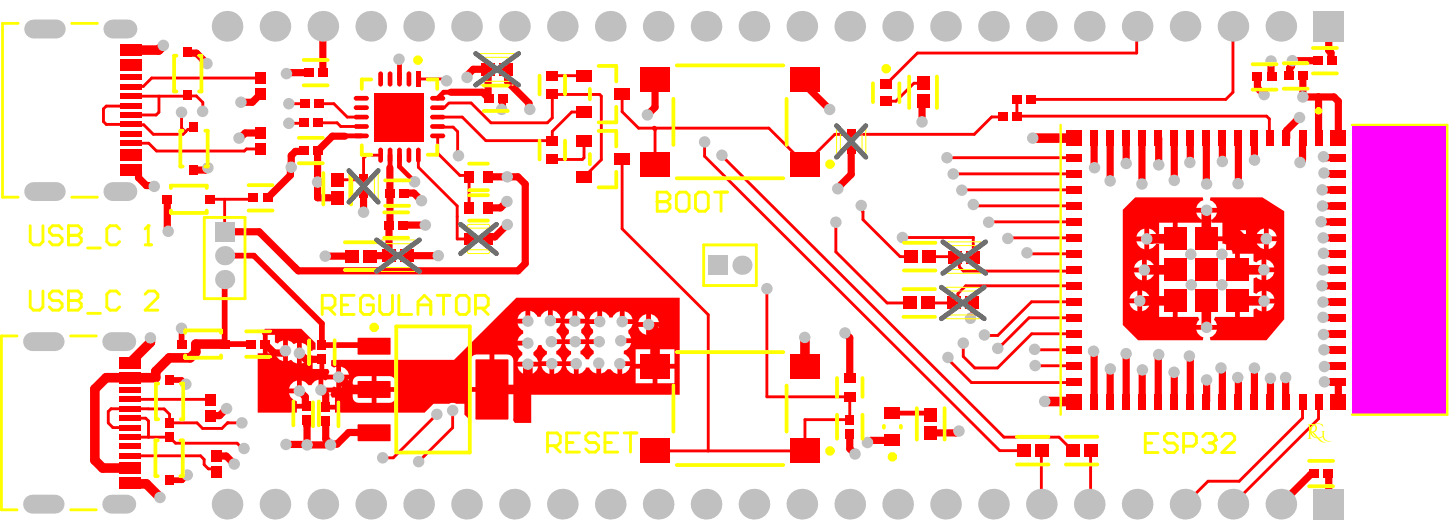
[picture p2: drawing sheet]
<svg xmlns="http://www.w3.org/2000/svg" width="256mm" height="94mm" viewBox="0 0 256 94" stroke-linecap="round" stroke-linejoin="round" font-family="sans-serif">
<path d="M238.5 22h16.8v51.1h-16.8z" fill="#f0f"/>
<g fill="#f00">
<path d="M216.3 40.1h2l2 2v2h-4z"/>
<path d="M46.1 58.6l.6-.6h6.4l2.6 2.5v1.2h-.6v.2h-.4l-.3-.7-.5-.5-.7-.2v3.6l.7-.2 .5-.6 .3-.6h.4v.3h1.7v.4h.4v1.7h.6l.3 .5-.2 .5h1.4v-1.4l-.4 .1-.5-.3v-.9l.2-.1h21.5l11-11h28.8v17.1h-26.2v5h-2.9l-.3-.5 .1-5h-7.6v4.4l-.5 .2-.6-.6v-1.9h-1.4l-.4-.1h-.5l-.4 .1h-2.7l-1.6 1.6h-15.8v-.6h-1.6v-.8h1.6v-1.3h-.5l-.3-.5 .1-.4h-1.8v-.4h-.4v-1.8l-.6 .2-.7 .7h-.5l-.5-.5-.7-.3v1.9h-.4v.4h-1.8l.2 .6 .6 .5 .6 .3v.4h1.6v.9h-1.6v.7h-6.9v-10.5h.9v-3.2zM91.3 57.1l.2 .6 .8 .6v.6l-.8 .6-.2 .6h1.8v.8h-1.8l.2 .7 .6 .5v.5l-.6 .6-.2 .6h3.6l-.2-.6-.6-.6v-.5l.6-.5 .3-.7 .5-.1 .2 .5 .8 .7v.5l-.7 .6-.3 .6h3.7l-.3-.6-.8-.6v-.6l.7-.6 .3-.6h-1.9v-.9h1.9l-.3-.6-.6-.5v-.4v-.2l.5-.5 .2-.6h-1.8v-.4h-.4v-1.9l-.7 .3-.5 .5-.1 .4h-.6l-.6-.8-.7-.3v1.8h-.4v.5zM99.6 60.7l.3 .6 .5 .5 .3 .2v.5l-.6 .6-.3 .6h1.8v.4h.5v1.9l.6-.3 .5-.5 .2-.4h.5l.7 .8 .6 .3v-1.8h.8v1.8l.7-.3 .5-.5h.5l.6 .6 .6 .3v-1.9h.4v-.4h1.9l-.3-.6-.5-.5-.4-.2v-.5l.6-.2 .5-.5 .2-.7h-1.8v-.8h1.8l-.4-.9-.1-.5 .5-.5 .3-.6h-1.8v-.5h-.5v-1.8l-.6 .3-.5 .5-.2 .3h-.5l-.1-.3-.6-.5-.6-.3v1.8h-.4v.5h-1.9l.3 .6 .4 .4v.4l-.5 .6-.2 .6h1.8v.9h-1.8l.2 .6 .6 .6v.5l-.7 .6-.1 .4h-.6l-.6-.8-.3-.2v-.5l.6-.6 .3-.6zM97.5 54.7v1.4h1.4l-.2-.6-.6-.5zM101.8 54.8v1.4h1.4l-.2-.6-.6-.5zM99.8 55.6l-.2 .6h1.4v-1.4l-.7 .3zM91.5 55.6l-.2 .6h1.4v-1.4l-.6 .3zM110.2 54.9v1.4h1.4l-.3-.6-.5-.5zM104.2 55.7l-.3 .6h1.5v-1.4l-.7 .3zM114.8 55.4v1.4h1.4l-.2-.6-.5-.5zM112.8 56.2l-.2 .6h1.4v-1.4l-.7 .3zM114.8 57.7v1.4l.7-.3 .5-.5 .2-.6zM112.6 57.7l.2 .6 .5 .5 .7 .3v-1.4zM99.6 57.1l.2 .6 .5 .5v.6l-.4 .4-.3 .6h3.7l-.3-.6-.5-.5v-.6l.5-.4 .2-.6zM47.2 59.1v3.2h1.3a1.98 1.98 0 0 0 1.4 1.4v-3.7l-.6 .3-.3 .3-.5-.2v-1.3zM50.8 60v3.7l.6-.2 .4 .4 .6 .2v-3.6l-.6 .2-.4-.4zM116 61.6v2.6h3v-2.6zM112.1 61.6v2.6h3v-2.6zM55.1 63.8v1.3h1.3v-1.3zM109.8 64.6v1.4l.6-.3 .5-.5 .3-.6zM99.8 64.6l.3 .6 .5 .5 .6 .3v-1.4zM97.8 64.6v1.4l.6-.3 .5-.5 .3-.6zM95.5 64.6l.3 .6 .5 .5 .6 .3v-1.4zM93.5 64.7v1.4l.7-.3 .5-.5 .2-.6zM91.3 64.7l.2 .6 .6 .5 .6 .3v-1.4zM60.2 64.7v1.4h1.4l-.3-.6-.5-.6zM57 67v1.4h1.6l.3-.2 .4 .1v-1.4h-1.6l-.3 .2zM116 65v2.6h3v-2.6zM112.1 65v2.6h3v-2.6zM87.2 62.5v5.8h3.4v-4.7a1.04 1.04 0 0 0-1.1-1.1zM83.3 62.8l-.3 .8v4.7h3.4v-5.8h-2.4zM66.4 66.3v2h3.4v-.9a1.03 1.03 0 0 0-1.1-1.1zM62.5 66.6l-.3 .8v.9h3.4v-2h-2.4zM60.2 66.9v1.4l.6-.2 .5-.5 .3-.7zM51.2 67.9l-.2 .6h1.4v-1.4l-.6 .3zM66.4 69.1v2h2.3a1.03 1.03 0 0 0 1.1-1.1v-.9zM62.2 69.1v.9a1.03 1.03 0 0 0 1 1.1h2.4v-2z"/>
<path d="M198 37l2.2-2.2h12l.1 .5-.5 .2-.5 .5-.3 .7h3.7l-.3-.7-.5-.5-.5-.2 .1-.5h9.2l3.8 2.5v19l-3.1 3.7h-9.9l-.1-.5 .5-.2 .5-.5 .3-.6h-3.7l.3 .6 .5 .5 .5 .2-.1 .5h-11.4l-2.8-2.7zM223.8 40.3v1.4h1.4l-.3-.6-.5-.6zM221.8 41.1l-.3 .6h1.4v-1.4l-.6 .2zM218.7 40.6v1.1h1.1v-1.1zM216.8 40.6v1.1h1v-1.1zM200.7 41.1l-.3 .6h1.4v-1.4l-.6 .3zM202.7 40.3v3.7l.6-.3 .6-.7 .6 .1v4.1h2.8v.8h-2.8v4.6h2.8v.5h.4v2.8h3.6l.2 .5-.2 .3-.3 .6h3.7l-.3-.6-.3-.3 .2-.5h3.5v-2.8h.9v2.8h2.4v-1.3l.5-.2 .3 .3 .6 .2v-3.6l-.6 .2-.3 .3-.5-.2v-2.5l.5-.2 .3 .3 .6 .2v-3.6l-.6 .2-.3 .3-.5-.2v-1.3h-2.4v2.8h-.9v-2.8h-.4l-.1-.7 .3-.5h.2v-1.1h-1v.3l-.5 .3-.7-.1v-.5h-2.8v-.8h2.8v-2.4h-1.9l-.1-.5 .8-.7 .3-.6h-3.7l.3 .6 .8 .7-.1 .5h-4.3v2.8h-.8v-2.8h-2.4v1.9l-.6 .1-.6-.7zM218.7 42.5v1.1h1.1v-1.1zM223.8 42.5v1.4l.6-.2 .5-.5 .3-.7zM221.5 42.5l.3 .7 .5 .5 .6 .2v-1.4zM200.4 42.6l.3 .6 .5 .5 .6 .3v-1.4zM223.4 45.8v1.4h1.4l-.3-.7-.5-.5zM202.3 45.8v1.4h1.4l-.3-.6-.5-.5zM200.3 46.6l-.3 .6h1.4v-1.4l-.6 .3zM223.4 48v1.4l.6-.2 .5-.6 .3-.6zM202.3 48v1.5l.6-.3 .5-.5 .3-.7zM200 48l.3 .7 .5 .5 .6 .3v-1.5zM201.5 51.2v1.4h1.4l-.3-.6-.5-.5zM199.5 52l-.3 .6h1.4v-1.4l-.6 .3zM223.4 51.3v1.4h1.4l-.3-.6-.5-.6zM201.5 53.5v1.4l.6-.3 .5-.5 .3-.6zM199.2 53.5l.3 .6 .5 .5 .6 .3v-1.4zM223.4 53.5v1.4l.6-.2 .5-.5 .3-.7zM204.5 53.5v2.4h2.4v-2.4z"/>
</g>
<g fill="none" stroke="#f00" stroke-width=".51">
<path d="M21.3 18.7h.1M23.2 18.6l-4.5 .1-.4 .5v2.2l.4 .5 6.7 .1 1.6 1.7h5.3l.9-.9h.7l.3-.4M23.2 17h9.7l.2-.2 .2 .1h1.3l1.2 1.2-.1 1.5M28 17v2.8l-.5 .5h-4.3M32 19.8v2.8l.7 .7M46 13.8h-19.2l-1.5 1.4-2.1 .1M50.9 18.3h2.9M56.3 18.3h2.6l2.4 2.4h2.4M73.8 13.9h4.3l.4 .3h.3M79.1 18.3l-.7 .7h-1.2M79.2 18.2h3.9l3.5 3.5h9.9l.9-.9v-4.1h8.4l.3 .3v11.2l-3.1 3M103 19.8h-2.2l-3.4 3.4v1.6h-11.7l-4.2-4.1h-4.3"/>
<path d="M179.4 17.6v2.9M217.5 4.6v11.7l-1.3 1.2-34.3 .1M23.2 25.3h3l1.4 1.3h15.5l.4-.3h2.5M39.6 35.2v5.7M44.7 34.9l-.2 .3h-7.4M53.6 21.7h-2.7M56.1 21.7h3.4l.6 .6h3.6M67.1 27.4h-2.4l-.6 .5-.1 3.8h-4.5M73.8 27.4v2.1l6.8 6.8v5.8h2.1M77.2 24v3l3.9 3.9h1.4l.2 .3v5.5M77.5 22.4h2.4l.8 .8v4.1l.2 .2M103 24.9v2.9l-.3 .3h-5.3"/>
<path d="M124.3 25v2.6l52 51.9h4.3M127.3 27.4l49.8 49.7h9.7l2.4 2.4M147.4 39.2v5.2l9.1 9h4M151.9 36.2l.2 .3 .1 2.2 6.6 6.6h1.8M176.8 20.6h-1.9l-3.1 3.1h-21.7M179.3 20.5h44.1l.5 .5v3.2M23 73.8h2.7l.5 .5v2.8M24.1 77.1h5.7l1.2 1.1h10.8l1 .9h.2M26.2 72.1h-6.6l-.5 .5v2l.8 .8 3.1 .1M29.9 74.6h4.9l.9 1h3.4l1-1M77.1 73.1l-7.7 7.7"/>
</g>
<path d="M70.4 10.5l.1 3.4M79.5 16.3h-1.2l-1.1 1M63.7 24h-2.9M68.8 27.4v2.2M70.5 27.4v2l2.6 2.7M177.1 20.3l-.3 .3M157.4 72.9h6.1l.7 .7" fill="none" stroke="#f00" stroke-width=".85"/>
<g fill="none" stroke="#f00" stroke-width="1.3">
<path d="M33.1 9.2l.1 .2h1.5l1.8 1.8h-.2M46 16.6l-1.5 1.4h-2M54.4 12.8h-3.5l-.4 .2M56.9 4.6v8.2M79.5 16.3h5.6l1.1 1M82.4 13.7v-.4l1.1-1.1h2.6v5M88.7 17.7l-.1 1.5-.1 .1M89.3 12.2l.2 .3v1.9l3.8 3.8v1l.1 .1M115.5 14v4.9l-1.3 1.4M142 14v1l4.3 4.3M162.8 17.9l-.2 .1v3.5M221.8 13.6v1.9l1.2 1.2"/>
<path d="M224.2 10.8v2.6l.1 .2M229.8 13.4v3.7h5.5l.8 .8v6.5M232.4 10.7h-4.4l-.2 .2v.8l-.3 .3v1.3l-.2 .1M232.6 17.1h.1M232.6 17.1v7.3M234.4 4.6v4.3l.4 .4v1.3l.1 .1M234.9 10.7h.1M23.2 30.1h.9l.3 .3v.9l1.4 1.4h1.3l.1 .2M29.5 35.2v5.2l.2 .4M36.7 29.6l-.4 .4h-2.1M46 23.5h-2.7l-1 .9h-.1M53.6 26.6l-.2 .1h-1.3l-.7 .7-.2 3.5-4 4"/>
<path d="M60.8 24h-2.2l-2.6 2.6v8.3h2.2M64.1 34.1v3.3M68.8 29.6v4.4M68.8 34.1l-.2 11-3.4 .1M71.1 39.7h3.9M71.3 34.1h1.7l1.4 1.3M86.1 31.2h5.3l1.2 1.3v14l-1.2 1.3h-38.8l-6.9-6.9h-6.1M89.4 35.5l-1.1 1.2h-2.2M89.5 39.6l-2.2 2.2h-1l-.2 .3M150.1 26.2v4.6l-2.4 2.4M229.2 20.7l-2.2 2.3-.1 1.4M229.7 24.4v3.8l-.4 .5"/>
<path d="M233 39.1h3.1M233.2 33.5h2.9M233.4 27.6l.4 .2h2.2M233.5 30.5l.2 .1h2.3M236 30.6l.1 .1M236 27.8h.1M236.1 36.3h-2.8M57.4 45.2h4.6M71.8 45.1h5.5M149 58.7l.9 .9v7.1M233.2 50.4h.1M233.2 50.4h2.9"/>
<path d="M233.4 56l2.7 .1M233.4 42h2.7M233.4 44.7h2.6M236 44.7l.1 .1M236.1 53.2l-2.7 .1M236.1 47.6h-2.7M236.1 58.9h-2.6l-.1 .1M236.1 53.2h.1M236.1 47.6h.1M236.1 42h.1M40 72.1l-1.3 1.2h-1.5M46.8 60.7l1.6 1.6h1.4l.4-.4h.2"/>
<path d="M50.4 78.4h3.8M52.8 69l1.1 1v1.5l.1 .2M52.8 62.3h.1M52.8 62.3l1.1 1.1h2.9M54 74.2l.1 .1 .1 4.2h4.1M54.1 75.1h.1M56.6 68.8l.9 .8v2.2M57.5 74.3v3.1l.8 .9v.2M66 76.3h-4.5l-2 2h-1.1l-.1 .2M149.9 76.5v2.7l.9 .9M157.4 77.7h-3.8l-.4 .4h-.2M169.2 76h-.3l-.3 .4h-4.4"/>
<path d="M224.2 66.6l-.1 .1v4.1M226.8 66.6v4.1l.1 .1M233.5 61.7h2.6M233.5 61.7h.1M233.6 67.3v.1M233.6 67.3h2.5M236.1 67.3h.1M236.1 64.5h-2.4l-.1 .2M236.1 61.7h.1M236.1 67.3v3.5M21.9 88.1l-.9 .8M38.2 80.4h1.7l1.4 1.4"/>
<path d="M231.8 83.5l-.2 .2h-.4l-5.3 5.2M234.3 83.5l.1 .1v5.3"/>
</g>
<g fill="none" stroke="#f00" stroke-width="1.7">
<path d="M28.8 8l-.8 .8h-4.8M182.2 24.4h.1M182.2 24.4h7.3M212.8 37.1v5M26.5 59.6v.8l-3.5 3.6M114.4 57.2l1.1 1.2v6.2M141.9 59.5l.1 5.1M207.3 53.1h-6.3M207.3 47.6h-5.5M207.3 42.1h-5M212.8 53.1v4.6M218.3 53.1h4.7"/>
<path d="M218.3 47.6h4.7M218.3 42.1h5.1M59.7 66.5l2.2 2.2h4.1M93.1 64.2v2.4l-2.1 2.1h-4.2M184.3 70.8h.1M184.3 70.8h5.2M23 85.2l.1 .1h2.7l2.4 2.4"/>
</g>
<path d="M32 57.9h.1M32 57.9v2.8M39.6 45.1h5.2l12 12v3.8h9l.2 .2M29.9 67h2.1l.8 .8M39.6 60.7h4.5M33 83.8l-.9 .9h-2.2" fill="none" stroke="#f00" stroke-width="1"/>
<circle cx="40.1" cy="74.6" r=".25" fill="#f00"/>
<g fill="none" stroke="#f00" stroke-width=".51">
<path d="M97.4 13.3h5.5l.1 .2M109.7 16.6v3.1l2.9 2.9h23l6.4 6.4 5.3-5.3h2.8M162.8 14.7h-1.6l-3.2 3.1h-1.7M200.6 4.6l-.1 4.8h-38.7l-5.5 5.5M109.7 28.1v12.3l15.2 15.1v24M115.5 22.7v6.3M167 27.8l22.4 .1M171.7 36.1l.2 .2h17.6M189.5 39.1l-15.1 .1M189.5 30.7h-21.4M189.5 33.5h-19.8M223.9 24.2l.2 .2"/>
<path d="M135.3 50.9v19.1h14.6v4h-7.9v5.5h-26.5M159.2 41.9h12.5M163.8 45.3h4.5l.9 .9v.9l.8 .7h19.3l.2-.2M171.4 53.4v2.5l-.2 .2M171.7 41.9v3.5M171.7 41.9h.1M181.1 44.6l.2 .2h8.2M189.5 50.4h-19.1l-1.4 1.4v1l-.7 .6h-4.6M189.5 42h-11.6l-.1 .1M189.5 58.9h-7.5l-6.1 6h-4l-2-2v-2.4M189.5 56.1h-8l-5.5 5.3M189.5 53.2h-7.6l-5.9 6-2.4-.1"/>
<path d="M23 70.4l14.2 .1M26.2 72.1h2.8l.9 1v1.5M40.1 74.6h2.6M79.8 72.4v3l-6 6M167.2 63.1v.2l4.1 4.2h18.1l.1-.2M182.5 61.6l7 .1M182.6 64.5h6.9M183.8 79.5l-.1 9.4M192.4 79.5v9.2l-.3 .2M229.7 70.8v2.9l-11.1 11.2h-5.5l-4.1 4M232.6 70.8v3.1l-15.1 15M23 80.4h12.4l.6 .6v1l.8 .7h.9l.5 .6"/>
<path d="M67.5 80.8h1.9"/>
</g>
<path d="M39.6 60.7h-5.1v1.4l-1 1h-3.6l-2.4 2.4v1.1h-8.8l-2 2v12.6l1.4 1.4h4.9" fill="none" stroke="#f00" stroke-width="1.7"/>
<path d="M39.6 49.3v11.4" fill="none" stroke="#f00" stroke-width="1"/>
<path d="M24.6 15.2h-.1M115.4 22.6l.1 .1" fill="none" stroke="#f00" stroke-width=".85"/>
<g fill="none" stroke="#f00" stroke-width="1.3">
<path d="M193 24.4v5.4M195.8 24.4v7.5M198.6 24.4v4.4M201.5 24.4l-.1 8.1M204.3 24.4l.1 4.7M207.1 24.4v7.4M210 24.4l-.1 4.3M212.8 24.4v8.1M215.6 24.4v4.1M218.4 24.4v7.9M221.3 24.4v3.8M221.3 28.2h.1"/>
<path d="M192.9 62l.1 .1v8.7M195.8 65.1v5.7M195.9 65.1h-.1M198.6 62.4h.1M198.6 62.4v8.4M201.5 65.2v5.6M204.4 62.5l-.1 8.3M207.1 65.7v5.1M209.8 62.8l.2 .2v7.8M212.8 67v3.8M215.4 64.9l.2 .2v5.7M218.3 66.6l.1 .1v4.1"/>
<path d="M221.3 64.9v5.9"/>
</g>
<g fill="#c0c0c0">
<circle cx="233" cy="39.1" r="1.01"/>
<circle cx="233.3" cy="36.3" r="1.01"/>
<circle cx="233.2" cy="33.5" r="1.01"/>
<circle cx="233.5" cy="30.5" r="1.01"/>
<circle cx="233.4" cy="27.6" r="1.01"/>
<circle cx="233.6" cy="67.4" r="1.01"/>
<circle cx="233.6" cy="64.7" r="1.01"/>
<circle cx="233.5" cy="61.7" r="1.01"/>
<circle cx="233.4" cy="59" r="1.01"/>
<circle cx="233.4" cy="56" r="1.01"/>
<circle cx="233.4" cy="53.3" r="1.01"/>
<circle cx="233.2" cy="50.4" r="1.01"/>
<circle cx="233.4" cy="47.6" r="1.01"/>
<circle cx="233.4" cy="44.7" r="1.01"/>
<circle cx="233.4" cy="42" r="1.01"/>
<circle cx="201" cy="53.1" r="1.01"/>
<circle cx="50.4" cy="61.9" r="1.01"/>
<circle cx="28.2" cy="87.8" r="1.01"/>
<circle cx="33" cy="83.8" r="1.01"/>
<circle cx="41.3" cy="81.8" r="1.01"/>
<circle cx="40" cy="72.1" r="1.01"/>
<circle cx="26.5" cy="59.6" r="1.01"/>
<circle cx="29.7" cy="40.8" r="1.01"/>
<circle cx="32.8" cy="67.8" r="1.01"/>
<circle cx="32" cy="57.9" r="1.01"/>
<circle cx="52.8" cy="69" r="1.01"/>
<circle cx="56.6" cy="68.8" r="1.01"/>
<circle cx="59.7" cy="66.5" r="1.01"/>
<circle cx="93.1" cy="64.2" r="1.01"/>
<circle cx="97.3" cy="64.1" r="1.01"/>
<circle cx="109.3" cy="64.1" r="1.01"/>
<circle cx="101.6" cy="64.1" r="1.01"/>
<circle cx="105.6" cy="64.1" r="1.01"/>
<circle cx="52.8" cy="62.3" r="1.01"/>
<circle cx="75" cy="39.7" r="1.01"/>
<circle cx="93.1" cy="60.5" r="1.01"/>
<circle cx="97.2" cy="60.3" r="1.01"/>
<circle cx="101.5" cy="60.3" r="1.01"/>
<circle cx="105.7" cy="60.3" r="1.01"/>
<circle cx="101.4" cy="56.6" r="1.01"/>
<circle cx="93.1" cy="56.6" r="1.01"/>
<circle cx="97.1" cy="56.6" r="1.01"/>
<circle cx="109.5" cy="60.1" r="1.01"/>
<circle cx="105.8" cy="56.7" r="1.01"/>
<circle cx="109.8" cy="56.7" r="1.01"/>
<circle cx="27.2" cy="32.9" r="1.01"/>
<circle cx="36.7" cy="29.6" r="1.01"/>
<circle cx="42.2" cy="24.4" r="1.01"/>
<circle cx="28.8" cy="8" r="1.01"/>
<circle cx="42.5" cy="18" r="1.01"/>
<circle cx="36.5" cy="11.2" r="1.01"/>
<circle cx="64.1" cy="37.4" r="1.01"/>
<circle cx="51.4" cy="29.5" r="1.01"/>
<circle cx="89.5" cy="39.6" r="1.01"/>
<circle cx="73.1" cy="32.1" r="1.01"/>
<circle cx="89.4" cy="35.5" r="1.01"/>
<circle cx="74.4" cy="35.4" r="1.01"/>
<circle cx="67.5" cy="23.6" r="1.01"/>
<circle cx="50.5" cy="13" r="1.01"/>
<circle cx="67.5" cy="17.7" r="1.01"/>
<circle cx="70.4" cy="10.5" r="1.01"/>
<circle cx="73.5" cy="23.6" r="1.01"/>
<circle cx="88.5" cy="19.3" r="1.01"/>
<circle cx="73.5" cy="17.5" r="1.01"/>
<circle cx="150.8" cy="80.1" r="1.01"/>
<circle cx="141.9" cy="59.5" r="1.01"/>
<circle cx="153" cy="78.1" r="1.01"/>
<circle cx="184.3" cy="70.8" r="1.01"/>
<circle cx="212.8" cy="57.7" r="1.01"/>
<circle cx="114.4" cy="57.2" r="1.01"/>
<circle cx="201.8" cy="47.6" r="1.01"/>
<circle cx="210.1" cy="50.2" r="1.01"/>
<circle cx="223" cy="53.1" r="1.01"/>
<circle cx="215.5" cy="50.2" r="1.01"/>
<circle cx="222.9" cy="47.6" r="1.01"/>
<circle cx="224.1" cy="66.7" r="1.01"/>
<circle cx="226.8" cy="66.6" r="1.01"/>
<circle cx="202.3" cy="42.1" r="1.01"/>
<circle cx="210" cy="44.8" r="1.01"/>
<circle cx="147.8" cy="33.3" r="1.01"/>
<circle cx="212.8" cy="37.1" r="1.01"/>
<circle cx="215.5" cy="44.8" r="1.01"/>
<circle cx="223.4" cy="42.1" r="1.01"/>
<circle cx="229.3" cy="28.7" r="1.01"/>
<circle cx="114.2" cy="20.3" r="1.01"/>
<circle cx="182.2" cy="24.4" r="1.01"/>
<circle cx="146.3" cy="19.3" r="1.01"/>
<circle cx="229.8" cy="17.1" r="1.01"/>
<circle cx="223" cy="16.7" r="1.01"/>
<circle cx="57.4" cy="45.2" r="1.01"/>
<circle cx="149" cy="58.7" r="1.01"/>
<circle cx="228" cy="10.7" r="1.01"/>
<circle cx="224.2" cy="10.8" r="1.01"/>
<circle cx="229.2" cy="20.7" r="1.01"/>
<circle cx="169.2" cy="76" r="1.01"/>
<circle cx="162.6" cy="21.5" r="1.01"/>
<circle cx="93.4" cy="19.3" r="1.01"/>
<circle cx="77.3" cy="45.1" r="1.01"/>
<circle cx="77.1" cy="73.1" r="1.01"/>
<circle cx="78.8" cy="14.3" r="1.01"/>
<circle cx="56" cy="32.1" r="1.01"/>
<circle cx="50.9" cy="18.3" r="1.01"/>
<circle cx="35.7" cy="19.6" r="1.01"/>
<circle cx="32" cy="19.8" r="1.01"/>
<circle cx="50.9" cy="21.7" r="1.01"/>
<circle cx="124.3" cy="25" r="1.01"/>
<circle cx="80.9" cy="27.5" r="1.01"/>
<circle cx="82.4" cy="13.7" r="1.01"/>
<circle cx="127.3" cy="27.4" r="1.01"/>
<circle cx="151.9" cy="36.2" r="1.01"/>
<circle cx="147.4" cy="39.2" r="1.01"/>
<circle cx="43" cy="79.1" r="1.01"/>
<circle cx="42.7" cy="74.6" r="1.01"/>
<circle cx="79.8" cy="72.4" r="1.01"/>
<circle cx="73.8" cy="81.4" r="1.01"/>
<circle cx="67.5" cy="80.8" r="1.01"/>
<circle cx="159.2" cy="41.9" r="1.01"/>
<circle cx="171.2" cy="56.1" r="1.01"/>
<circle cx="177.8" cy="42.1" r="1.01"/>
<circle cx="50.4" cy="78.4" r="1.01"/>
<circle cx="54.2" cy="78.5" r="1.01"/>
<circle cx="58.3" cy="78.5" r="1.01"/>
<circle cx="135.3" cy="50.9" r="1.01"/>
<circle cx="89.5" cy="31.2" r="1.01"/>
<circle cx="171.7" cy="36.1" r="1.01"/>
<circle cx="174.4" cy="39.2" r="1.01"/>
<circle cx="167" cy="27.8" r="1.01"/>
<circle cx="168.1" cy="30.7" r="1.01"/>
<circle cx="169.7" cy="33.6" r="1.01"/>
<circle cx="181.1" cy="44.6" r="1.01"/>
<circle cx="193.1" cy="29.6" r="1.01"/>
<circle cx="215.6" cy="28.5" r="1.01"/>
<circle cx="169.9" cy="60.5" r="1.01"/>
<circle cx="167.2" cy="63.1" r="1.01"/>
<circle cx="173.6" cy="59.1" r="1.01"/>
<circle cx="176" cy="61.5" r="1.01"/>
<circle cx="182.5" cy="61.6" r="1.01"/>
<circle cx="182.6" cy="64.5" r="1.01"/>
<circle cx="209.8" cy="62.8" r="1.01"/>
<circle cx="207.1" cy="65.7" r="1.01"/>
<circle cx="201.5" cy="65.2" r="1.01"/>
<circle cx="195.9" cy="65.1" r="1.01"/>
<circle cx="204.4" cy="62.5" r="1.01"/>
<circle cx="198.6" cy="62.4" r="1.01"/>
<circle cx="192.9" cy="62" r="1.01"/>
<circle cx="215.4" cy="64.9" r="1.01"/>
<circle cx="218.4" cy="32.4" r="1.01"/>
<circle cx="212.8" cy="67" r="1.01"/>
<circle cx="218.3" cy="66.6" r="1.01"/>
<circle cx="221.3" cy="64.9" r="1.01"/>
<circle cx="195.8" cy="31.9" r="1.01"/>
<circle cx="198.6" cy="28.8" r="1.01"/>
<circle cx="201.4" cy="32.5" r="1.01"/>
<circle cx="204.4" cy="29.1" r="1.01"/>
<circle cx="207.1" cy="31.8" r="1.01"/>
<circle cx="209.9" cy="28.7" r="1.01"/>
<circle cx="212.8" cy="32.5" r="1.01"/>
<circle cx="221.3" cy="28.2" r="1.01"/>
</g>
<path d="M5.7 88.9h4M19.7 88.9h2.7" fill="none" stroke="#c0c0c0" stroke-width="3.3"/>
<g fill="#c0c0c0">
<circle cx="40" cy="88.9" r="2.71"/>
<circle cx="56.9" cy="88.9" r="2.71"/>
<circle cx="48.5" cy="88.9" r="2.71"/>
</g>
<path d="M5.9 5.1h4M19.9 5.1h2.7M5.9 33.8h4M19.9 33.8h2.7M5.7 60.3h4M19.7 60.3h2.7" fill="none" stroke="#c0c0c0" stroke-width="3.3"/>
<g fill="#c0c0c0">
<circle cx="39.6" cy="49.3" r="1.69"/>
<circle cx="39.6" cy="45.1" r="1.69"/>
<circle cx="40" cy="4.6" r="2.71"/>
<circle cx="48.5" cy="4.6" r="2.71"/>
<circle cx="56.9" cy="4.6" r="2.71"/>
<circle cx="65.4" cy="88.9" r="2.71"/>
<circle cx="73.8" cy="88.9" r="2.71"/>
<circle cx="82.3" cy="88.9" r="2.71"/>
<circle cx="90.7" cy="88.9" r="2.71"/>
<circle cx="99.2" cy="88.9" r="2.71"/>
<circle cx="107.6" cy="88.9" r="2.71"/>
<circle cx="116.1" cy="88.9" r="2.71"/>
<circle cx="124.5" cy="88.9" r="2.71"/>
<circle cx="133" cy="88.9" r="2.71"/>
<circle cx="65.4" cy="4.6" r="2.71"/>
<circle cx="73.8" cy="4.6" r="2.71"/>
<circle cx="82.3" cy="4.6" r="2.71"/>
<circle cx="90.7" cy="4.6" r="2.71"/>
<circle cx="99.2" cy="4.6" r="2.71"/>
<circle cx="107.6" cy="4.6" r="2.71"/>
<circle cx="116.1" cy="4.6" r="2.71"/>
<circle cx="124.5" cy="4.6" r="2.71"/>
<circle cx="130.9" cy="46.8" r="1.69"/>
<circle cx="133" cy="4.6" r="2.71"/>
<circle cx="141.4" cy="88.9" r="2.71"/>
<circle cx="149.9" cy="88.9" r="2.71"/>
<circle cx="175.2" cy="88.9" r="2.71"/>
<circle cx="158.3" cy="88.9" r="2.71"/>
<circle cx="166.8" cy="88.9" r="2.71"/>
<circle cx="200.6" cy="88.9" r="2.71"/>
<circle cx="183.7" cy="88.9" r="2.71"/>
<circle cx="192.1" cy="88.9" r="2.71"/>
<circle cx="141.4" cy="4.6" r="2.71"/>
<circle cx="149.9" cy="4.6" r="2.71"/>
<circle cx="158.3" cy="4.6" r="2.71"/>
<circle cx="166.8" cy="4.6" r="2.71"/>
<circle cx="175.2" cy="4.6" r="2.71"/>
<circle cx="183.7" cy="4.6" r="2.71"/>
<circle cx="192.1" cy="4.6" r="2.71"/>
<circle cx="209" cy="88.9" r="2.71"/>
<circle cx="217.5" cy="88.9" r="2.71"/>
<circle cx="225.9" cy="88.9" r="2.71"/>
<circle cx="200.6" cy="4.6" r="2.71"/>
<circle cx="209" cy="4.6" r="2.71"/>
<circle cx="217.5" cy="4.6" r="2.71"/>
<circle cx="225.9" cy="4.6" r="2.71"/>
</g>
<g fill="#c0c0c0">
<path d="M37.9 39.2h3.4v3.4h-3.4z" fill-rule="evenodd"/>
<path d="M125 45.1h3.3v3.4h-3.3z" fill-rule="evenodd"/>
<path d="M231.7 86.2h5.4v5.4h-5.4z" fill-rule="evenodd"/>
<path d="M231.7 1.9h5.4v5.4h-5.4z" fill-rule="evenodd"/>
</g>
<g fill="#f00">
<path d="M210.8 40.1h4v4h-4z" fill-rule="evenodd"/>
<path d="M205.3 40.1h4v4h-4z" fill-rule="evenodd"/>
<path d="M205.3 45.6h4v4h-4z" fill-rule="evenodd"/>
<path d="M205.3 51.1h4v4h-4z" fill-rule="evenodd"/>
<path d="M210.8 51.1h4v4h-4z" fill-rule="evenodd"/>
<path d="M216.3 51.1h4v4h-4z" fill-rule="evenodd"/>
<path d="M216.3 45.6h4v4h-4z" fill-rule="evenodd"/>
<path d="M210.8 45.6h4v4h-4z" fill-rule="evenodd"/>
<path d="M217.6 41.5h1.3v1.3h-1.3z" fill-rule="evenodd"/>
<path d="M234.7 27.2h2.7v1.3h-2.7z" fill-rule="evenodd"/>
<path d="M234.7 30h2.7v1.3h-2.7z" fill-rule="evenodd"/>
<path d="M234.7 32.8h2.7v1.4h-2.7z" fill-rule="evenodd"/>
<path d="M234.7 35.6h2.7v1.4h-2.7z" fill-rule="evenodd"/>
<path d="M234.7 38.5h2.7v1.3h-2.7z" fill-rule="evenodd"/>
<path d="M234.7 41.3h2.7v1.3h-2.7z" fill-rule="evenodd"/>
<path d="M234.7 44.1h2.7v1.3h-2.7z" fill-rule="evenodd"/>
<path d="M234.7 46.9h2.7v1.4h-2.7z" fill-rule="evenodd"/>
<path d="M234.7 49.8h2.7v1.3h-2.7z" fill-rule="evenodd"/>
<path d="M234.7 52.6h2.7v1.3h-2.7z" fill-rule="evenodd"/>
<path d="M234.7 55.4h2.7v1.3h-2.7z" fill-rule="evenodd"/>
<path d="M234.7 58.2h2.7v1.3h-2.7z" fill-rule="evenodd"/>
<path d="M234.7 61h2.7v1.4h-2.7z" fill-rule="evenodd"/>
<path d="M234.7 63.9h2.7v1.3h-2.7z" fill-rule="evenodd"/>
<path d="M234.7 66.7h2.7v1.3h-2.7z" fill-rule="evenodd"/>
<path d="M231.9 69.5h1.3v2.7h-1.3z" fill-rule="evenodd"/>
<path d="M229.1 69.5h1.3v2.6h-1.3z" fill-rule="evenodd"/>
<path d="M226.3 69.5h1.3v2.7h-1.3z" fill-rule="evenodd"/>
<path d="M223.4 69.5h1.4v2.7h-1.4z" fill-rule="evenodd"/>
<path d="M220.6 69.5h1.3v2.7h-1.3z" fill-rule="evenodd"/>
<path d="M217.8 69.5h1.3v2.7h-1.3z" fill-rule="evenodd"/>
<path d="M214.9 69.5h1.4v2.7h-1.4z" fill-rule="evenodd"/>
<path d="M212.1 69.5h1.3v2.7h-1.3z" fill-rule="evenodd"/>
<path d="M209.3 69.5h1.3v2.6h-1.3z" fill-rule="evenodd"/>
<path d="M206.5 69.5h1.3v2.7h-1.3z" fill-rule="evenodd"/>
<path d="M203.6 69.5h1.4v2.6h-1.4z" fill-rule="evenodd"/>
<path d="M200.8 69.5h1.3v2.7h-1.3z" fill-rule="evenodd"/>
<path d="M198 69.5h1.3v2.7h-1.3z" fill-rule="evenodd"/>
<path d="M195.2 69.5h1.3v2.7h-1.3z" fill-rule="evenodd"/>
<path d="M192.3 69.5h1.4v2.7h-1.4z" fill-rule="evenodd"/>
<path d="M188.2 66.7h2.6v1.3h-2.6z" fill-rule="evenodd"/>
<path d="M188.2 63.9h2.6v1.3h-2.6z" fill-rule="evenodd"/>
<path d="M188.2 61h2.6v1.4h-2.6z" fill-rule="evenodd"/>
<path d="M188.2 58.2h2.6v1.3h-2.6z" fill-rule="evenodd"/>
<path d="M188.2 55.4h2.6v1.3h-2.6z" fill-rule="evenodd"/>
<path d="M188.2 52.6h2.6v1.3h-2.6z" fill-rule="evenodd"/>
<path d="M188.2 49.8h2.6v1.3h-2.6z" fill-rule="evenodd"/>
<path d="M188.2 46.9h2.6v1.4h-2.6z" fill-rule="evenodd"/>
<path d="M188.2 44.1h2.6v1.3h-2.6z" fill-rule="evenodd"/>
<path d="M188.2 41.3h2.6v1.3h-2.6z" fill-rule="evenodd"/>
<path d="M188.2 38.5h2.6v1.3h-2.6z" fill-rule="evenodd"/>
<path d="M188.2 35.6h2.6v1.4h-2.6z" fill-rule="evenodd"/>
<path d="M188.2 32.8h2.6v1.4h-2.6z" fill-rule="evenodd"/>
<path d="M188.2 30h2.6v1.3h-2.6z" fill-rule="evenodd"/>
<path d="M188.2 27.2h2.6v1.3h-2.6z" fill-rule="evenodd"/>
<path d="M192.3 23h1.4v2.7h-1.4z" fill-rule="evenodd"/>
<path d="M195.2 23h1.3v2.7h-1.3z" fill-rule="evenodd"/>
<path d="M198 23h1.3v2.7h-1.3z" fill-rule="evenodd"/>
<path d="M200.8 23h1.3v2.7h-1.3z" fill-rule="evenodd"/>
<path d="M203.6 23h1.4v2.7h-1.4z" fill-rule="evenodd"/>
<path d="M206.5 23h1.3v2.7h-1.3z" fill-rule="evenodd"/>
<path d="M209.3 23h1.3v2.7h-1.3z" fill-rule="evenodd"/>
<path d="M212.1 23h1.3v2.7h-1.3z" fill-rule="evenodd"/>
<path d="M214.9 23h1.4v2.7h-1.4z" fill-rule="evenodd"/>
<path d="M217.8 23h1.3v2.7h-1.3z" fill-rule="evenodd"/>
<path d="M220.6 23h1.3v2.7h-1.3z" fill-rule="evenodd"/>
<path d="M223.4 23h1.4v2.7h-1.4z" fill-rule="evenodd"/>
<path d="M226.3 23h1.3v2.7h-1.3z" fill-rule="evenodd"/>
<path d="M229.1 23h1.3v2.7h-1.3z" fill-rule="evenodd"/>
<path d="M231.9 23h1.3v2.7h-1.3z" fill-rule="evenodd"/>
<path d="M188.2 69.5h2.6v2.7h-2.6z" fill-rule="evenodd"/>
<path d="M234.7 69.5h2.7v2.7h-2.7z" fill-rule="evenodd"/>
<path d="M188.2 23h2.6v2.7h-2.6z" fill-rule="evenodd"/>
<path d="M234.7 23h2.7v2.7h-2.7z" fill-rule="evenodd"/>
<path d="M21.2 7.9h3.9v1.9h-3.9z" fill-rule="evenodd"/>
<path d="M21.2 29.1h3.9v2h-3.9z" fill-rule="evenodd"/>
<path d="M21.2 26.4h3.9v2h-3.9z" fill-rule="evenodd"/>
<path d="M21.2 10.5h3.9v2h-3.9z" fill-rule="evenodd"/>
<path d="M21.2 13.2h3.9v.9h-3.9z" fill-rule="evenodd"/>
<path d="M21.2 24.8h3.9v1h-3.9z" fill-rule="evenodd"/>
<path d="M21.2 23.1h3.9v1h-3.9z" fill-rule="evenodd"/>
<path d="M21.2 14.8h3.9v1h-3.9z" fill-rule="evenodd"/>
<path d="M21.2 16.5h3.9v1h-3.9z" fill-rule="evenodd"/>
<path d="M21.2 21.4h3.9v1h-3.9z" fill-rule="evenodd"/>
<path d="M21.2 19.8h3.9v1h-3.9z" fill-rule="evenodd"/>
<path d="M21.2 18.1h3.9v1h-3.9z" fill-rule="evenodd"/>
<path d="M21 73.3h3.9v1h-3.9z" fill-rule="evenodd"/>
<path d="M21 74.9h3.9v1h-3.9z" fill-rule="evenodd"/>
<path d="M21 76.6h3.9v1h-3.9z" fill-rule="evenodd"/>
<path d="M21 71.6h3.9v1h-3.9z" fill-rule="evenodd"/>
<path d="M21 69.9h3.9v1h-3.9z" fill-rule="evenodd"/>
<path d="M21 78.2h3.9v1h-3.9z" fill-rule="evenodd"/>
<path d="M21 79.9h3.9v1h-3.9z" fill-rule="evenodd"/>
<path d="M21 68.3h3.9v1h-3.9z" fill-rule="evenodd"/>
<path d="M21 65.6h3.9v2h-3.9z" fill-rule="evenodd"/>
<path d="M21 81.6h3.9v1.9h-3.9z" fill-rule="evenodd"/>
<path d="M21 84.2h3.9v2h-3.9z" fill-rule="evenodd"/>
<path d="M21 63h3.9v2h-3.9z" fill-rule="evenodd"/>
<path d="M56 60h1.6v1.7h-1.6z" fill-rule="evenodd"/>
<path d="M56 62.5h1.6v1.7h-1.6z" fill-rule="evenodd"/>
<path d="M45.9 59.9h1.7v1.6h-1.7z" fill-rule="evenodd"/>
<path d="M29.1 83.8h1.5v1.6h-1.5z" fill-rule="evenodd"/>
<path d="M37.3 79.4h1.8v2h-1.8z" fill-rule="evenodd"/>
<path d="M36.3 72.3h1.8v2h-1.8z" fill-rule="evenodd"/>
<path d="M29.2 66.2h1.5v1.6h-1.5z" fill-rule="evenodd"/>
<path d="M31.2 59.9h1.6v1.5h-1.6z" fill-rule="evenodd"/>
<path d="M56.7 71h1.5v1.7h-1.5z" fill-rule="evenodd"/>
<path d="M53.2 70.8h1.6v1.7h-1.6z" fill-rule="evenodd"/>
<path d="M63.1 67.4l.1-.2h5.5l.2 .2v2.6l-.2 .2h-5.5l-.1-.2z" fill-rule="evenodd"/>
<path d="M83.9 63.6l.1-.2h5.5l.2 .2v10.2l-.2 .2h-5.5l-.1-.2z" fill-rule="evenodd"/>
<path d="M85.2 41.2h1.7v1.9h-1.7z" fill-rule="evenodd"/>
<path d="M113 62.4h5.1v4.4h-5.1z" fill-rule="evenodd"/>
<path d="M28.7 34.4h1.6v1.5h-1.6z" fill-rule="evenodd"/>
<path d="M33.5 29.2h1.5v1.6h-1.5z" fill-rule="evenodd"/>
<path d="M43.8 34.1h1.8v1.6h-1.8z" fill-rule="evenodd"/>
<path d="M45 22.5h1.9v2h-1.9z" fill-rule="evenodd"/>
<path d="M32.4 8.4h1.5v1.6h-1.5z" fill-rule="evenodd"/>
<path d="M45 15.6h1.9v2h-1.9z" fill-rule="evenodd"/>
<path d="M70.3 38.9h1.7v1.6h-1.7z" fill-rule="evenodd"/>
<path d="M63.3 33.3h1.6v1.7h-1.6z" fill-rule="evenodd"/>
<path d="M85.2 35.7h1.7v2h-1.7z" fill-rule="evenodd"/>
<path d="M70.4 33.3h1.8v1.5h-1.8z" fill-rule="evenodd"/>
<path d="M52.7 25.8h1.7v1.5h-1.7z" fill-rule="evenodd"/>
<path d="M66.1 16.3h8.7v8.7h-8.7z" fill-rule="evenodd"/>
<path d="M53.6 12h1.7v1.6h-1.7z" fill-rule="evenodd"/>
<path d="M70 26.5l.5-.5 .4 .5v1.8l-.4 .4-.5-.4z" fill-rule="evenodd"/>
<path d="M70 13l.5-.4 .4 .4v1.8l-.4 .5-.5-.5z" fill-rule="evenodd"/>
<path d="M87.8 16.5h1.8v1.6h-1.8z" fill-rule="evenodd"/>
<path d="M139.4 62.4h5.2v4.4h-5.2z" fill-rule="evenodd"/>
<path d="M149.1 75.7h1.6v1.7h-1.6z" fill-rule="evenodd"/>
<path d="M156.1 76.7h2.6v2h-2.6z" fill-rule="evenodd"/>
<path d="M230.9 82.8h1.7v1.5h-1.7z" fill-rule="evenodd"/>
<path d="M149.4 25.4h1.5v1.7h-1.5z" fill-rule="evenodd"/>
<path d="M113 11.9h5.1v4.3h-5.1z" fill-rule="evenodd"/>
<path d="M139.4 11.9h5.2v4.3h-5.2z" fill-rule="evenodd"/>
<path d="M220.9 12.8h1.8v1.6h-1.8z" fill-rule="evenodd"/>
<path d="M228.9 12.6h1.8v1.6h-1.8z" fill-rule="evenodd"/>
<path d="M234.1 9.9h1.7v1.6h-1.7z" fill-rule="evenodd"/>
<path d="M63.1 59.7l.1-.1h5.5l.2 .1v2.7l-.2 .2h-5.5l-.1-.2z" fill-rule="evenodd"/>
<path d="M60.8 44.1h2.4v2.2h-2.4z" fill-rule="evenodd"/>
<path d="M56.1 12h1.7v1.6h-1.7z" fill-rule="evenodd"/>
<path d="M38.8 59.9h1.6v1.5h-1.6z" fill-rule="evenodd"/>
<path d="M43.4 59.9h1.7v1.6h-1.7z" fill-rule="evenodd"/>
<path d="M231.6 9.9h1.7v1.6h-1.7z" fill-rule="evenodd"/>
<path d="M226.4 12.6h1.7v1.6h-1.7z" fill-rule="evenodd"/>
<path d="M233.4 82.8h1.7v1.5h-1.7z" fill-rule="evenodd"/>
<path d="M223.5 12.8h1.7v1.6h-1.7z" fill-rule="evenodd"/>
<path d="M161.7 16.7h2.2v2.3h-2.2z" fill-rule="evenodd"/>
<path d="M88.1 11.1h2.4v2.2h-2.4z" fill-rule="evenodd"/>
<path d="M148.9 65.8h2v1.7h-2z" fill-rule="evenodd"/>
<path d="M163 75.2h2.3v2.3h-2.3z" fill-rule="evenodd"/>
<path d="M70.6 44h2.4v2.2h-2.4z" fill-rule="evenodd"/>
<path d="M55.4 17.5h1.7v1.5h-1.7z" fill-rule="evenodd"/>
<path d="M52.9 17.5h1.7v1.5h-1.7z" fill-rule="evenodd"/>
<path d="M73.4 12.6h.8v2.7h-.8z" fill-rule="evenodd"/>
<path d="M179.4 78.4h2.4v2.2h-2.4z" fill-rule="evenodd"/>
<path d="M75.9 24l.4-.4h1.8l.4 .4-.4 .4h-1.8z" fill-rule="evenodd"/>
<path d="M81.9 30.2h1.7v2h-1.7z" fill-rule="evenodd"/>
<path d="M81.9 35.7h1.7v2h-1.7z" fill-rule="evenodd"/>
<path d="M73.4 26.5l.4-.5 .4 .5v1.8l-.4 .4-.4-.4z" fill-rule="evenodd"/>
<path d="M81.9 41.2h1.7v1.9h-1.7z" fill-rule="evenodd"/>
<path d="M58.4 30.5h2.2v2.4h-2.2z" fill-rule="evenodd"/>
<path d="M66.7 26.5l.4-.5 .5 .5v1.8l-.5 .4-.4-.4z" fill-rule="evenodd"/>
<path d="M63.3 30.8h1.6v1.7h-1.6z" fill-rule="evenodd"/>
<path d="M67.8 38.9h1.7v1.6h-1.7z" fill-rule="evenodd"/>
<path d="M67.4 44h2.4v2.2h-2.4z" fill-rule="evenodd"/>
<path d="M64 44.1h2.4v2.2h-2.4z" fill-rule="evenodd"/>
<path d="M68.4 26.5l.4-.5 .4 .5v1.8l-.4 .4-.4-.4z" fill-rule="evenodd"/>
<path d="M67.9 33.3h1.7v1.5h-1.7z" fill-rule="evenodd"/>
<path d="M62.4 24l.4-.4h1.8l.5 .4-.5 .4h-1.8z" fill-rule="evenodd"/>
<path d="M75.9 17.3l.4-.4h1.8l.4 .4-.4 .4h-1.8z" fill-rule="evenodd"/>
<path d="M84.9 11.1h2.4v2.2h-2.4z" fill-rule="evenodd"/>
<path d="M58.4 33.7h2.2v2.4h-2.2z" fill-rule="evenodd"/>
<path d="M85.3 16.5h1.7v1.6h-1.7z" fill-rule="evenodd"/>
<path d="M55.2 25.8h1.8v1.5h-1.8z" fill-rule="evenodd"/>
<path d="M75.9 20.7l.4-.5h1.8l.4 .5-.4 .4h-1.8z" fill-rule="evenodd"/>
<path d="M101.7 18.8h2.6v2h-2.6z" fill-rule="evenodd"/>
<path d="M96.4 24h2v1.6h-2z" fill-rule="evenodd"/>
<path d="M75.9 19l.4-.4h1.8l.4 .4-.4 .4h-1.8z" fill-rule="evenodd"/>
<path d="M101.7 30.2h2.6v2h-2.6z" fill-rule="evenodd"/>
<path d="M96.4 15.8h2v1.7h-2z" fill-rule="evenodd"/>
<path d="M75.9 22.3l.4-.4h1.8l.4 .4-.4 .4h-1.8z" fill-rule="evenodd"/>
<path d="M188 78.4h2.4v2.2h-2.4z" fill-rule="evenodd"/>
<path d="M36.3 69.5h1.8v2h-1.8z" fill-rule="evenodd"/>
<path d="M37.3 82.3h1.8v2h-1.8z" fill-rule="evenodd"/>
<path d="M29.2 73.8h1.5v1.6h-1.5z" fill-rule="evenodd"/>
<path d="M159.4 44.1h2.4v2.3h-2.4z" fill-rule="evenodd"/>
<path d="M170.5 44.3h2.4v2.3h-2.4z" fill-rule="evenodd"/>
<path d="M167.3 44.3h2.4v2.3h-2.4z" fill-rule="evenodd"/>
<path d="M170.2 52.3h2.4v2.3h-2.4z" fill-rule="evenodd"/>
<path d="M167 52.3h2.4v2.3h-2.4z" fill-rule="evenodd"/>
<path d="M162.5 52.3h2.4v2.3h-2.4z" fill-rule="evenodd"/>
<path d="M181 16.9h1.7v1.5h-1.7z" fill-rule="evenodd"/>
<path d="M178.5 16.9h1.7v1.5h-1.7z" fill-rule="evenodd"/>
<path d="M176 19.7h1.7v1.5h-1.7z" fill-rule="evenodd"/>
<path d="M178.5 19.7h1.7v1.5h-1.7z" fill-rule="evenodd"/>
<path d="M113 26.8h5.1v4.3h-5.1z" fill-rule="evenodd"/>
<path d="M139.4 26.8h5.2v4.3h-5.2z" fill-rule="evenodd"/>
<path d="M108.4 15.6h2.7v2h-2.7z" fill-rule="evenodd"/>
<path d="M149.4 22.8h1.5v1.8h-1.5z" fill-rule="evenodd"/>
<path d="M162.6 44.1h2.4v2.3h-2.4z" fill-rule="evenodd"/>
<path d="M45 12.8h1.9v2h-1.9z" fill-rule="evenodd"/>
<path d="M45 25.3h1.9v2h-1.9z" fill-rule="evenodd"/>
<path d="M85.2 30.2h1.7v2h-1.7z" fill-rule="evenodd"/>
<path d="M155.3 17h2v1.7h-2z" fill-rule="evenodd"/>
<path d="M155.3 14h2v1.7h-2z" fill-rule="evenodd"/>
<path d="M156.1 71.9h2.6v2h-2.6z" fill-rule="evenodd"/>
<path d="M46.4 34.1h1.7v1.6h-1.7z" fill-rule="evenodd"/>
<path d="M36.3 34.4h1.6v1.5h-1.6z" fill-rule="evenodd"/>
<path d="M32.4 16h1.5v1.6h-1.5z" fill-rule="evenodd"/>
<path d="M33.5 21.6h1.5v1.6h-1.5z" fill-rule="evenodd"/>
<path d="M161.7 13.5h2.2v2.4h-2.2z" fill-rule="evenodd"/>
<path d="M163 72h2.3v2.4h-2.3z" fill-rule="evenodd"/>
<path d="M52.8 20.9h1.6v1.5h-1.6z" fill-rule="evenodd"/>
<path d="M55.3 20.9h1.6v1.5h-1.6z" fill-rule="evenodd"/>
<path d="M96.4 27.3h2v1.7h-2z" fill-rule="evenodd"/>
<path d="M56.7 73.5h1.5v1.7h-1.5z" fill-rule="evenodd"/>
<path d="M53.2 73.3h1.6v1.7h-1.6z" fill-rule="evenodd"/>
<path d="M29.1 76.2h1.5v1.7h-1.5z" fill-rule="evenodd"/>
<path d="M159.4 52.3h2.3v2.3h-2.3z" fill-rule="evenodd"/>
<path d="M96.4 12.5h2v1.7h-2z" fill-rule="evenodd"/>
<path d="M108.4 27.1h2.7v2h-2.7z" fill-rule="evenodd"/>
<path d="M101.7 23.9h2.6v2h-2.6z" fill-rule="evenodd"/>
<path d="M101.7 12.5h2.6v1.9h-2.6z" fill-rule="evenodd"/>
<path d="M191.2 78.4h2.4v2.2h-2.4z" fill-rule="evenodd"/>
<path d="M182.6 78.4h2.3v2.2h-2.3z" fill-rule="evenodd"/>
<path d="M148.9 69.2h2v1.6h-2z" fill-rule="evenodd"/>
<path d="M149.1 73.2h1.6v1.7h-1.6z" fill-rule="evenodd"/>
<path d="M62.4 22.3l.4-.4h1.8l.5 .4-.5 .4h-1.8z" fill-rule="evenodd"/>
<path d="M62.4 20.7l.4-.5h1.8l.5 .5-.5 .4h-1.8z" fill-rule="evenodd"/>
<path d="M62.4 19l.4-.4h1.8l.5 .4-.5 .4h-1.8z" fill-rule="evenodd"/>
<path d="M62.4 17.3l.4-.4h1.8l.5 .4-.5 .4h-1.8z" fill-rule="evenodd"/>
<path d="M71.7 26.5l.4-.5 .4 .5v1.8l-.4 .4-.4-.4z" fill-rule="evenodd"/>
<path d="M66.7 13l.4-.4 .5 .4v1.8l-.5 .5-.4-.5z" fill-rule="evenodd"/>
<path d="M68.4 13l.4-.4 .4 .4v1.8l-.4 .5-.4-.5z" fill-rule="evenodd"/>
<path d="M71.7 13l.4-.4 .4 .4v1.8l-.4 .5-.4-.5z" fill-rule="evenodd"/>
<path d="M113 77.4h5.1v4.3h-5.1z" fill-rule="evenodd"/>
<path d="M139.4 77.4h5.2v4.3h-5.2z" fill-rule="evenodd"/>
<path d="M63.1 75l.1-.2h5.5l.2 .2v2.7l-.2 .1h-5.5l-.1-.1z" fill-rule="evenodd"/>
</g>
<g fill="#f00">
<path d="M63.1 67.3l.1-.1v.2h-.1z"/>
<path d="M63.1 70h.1v.2z"/>
<path d="M68.7 70h.2l-.2 .2z"/>
<path d="M68.7 67.2l.2 .2h-.2z"/>
<path d="M83.9 63.4h.1v.2h-.1z"/>
<path d="M83.9 73.8h.1v.2z"/>
<path d="M89.5 73.8h.2l-.2 .2z"/>
<path d="M89.5 63.4l.2 .2h-.2z"/>
<path d="M70.5 28.3h.4l-.1 .2-.3 .2z"/>
<path d="M70.5 26l.3 .3 .1 .2h-.4z"/>
<path d="M70.1 26.3l.4-.3v.5h-.5z"/>
<path d="M70 28.3h.5v.4l-.4-.2z"/>
<path d="M70.5 14.8h.4l-.1 .3-.3 .2z"/>
<path d="M70.5 12.6l.3 .2 .1 .2h-.4z"/>
<path d="M70.1 12.8l.4-.2v.4h-.5z"/>
<path d="M70 14.8h.5v.5l-.4-.2z"/>
<path d="M63.1 59.6h.1v.1h-.1z"/>
<path d="M63.1 62.4h.1v.2z"/>
<path d="M68.7 62.4h.2l-.2 .2z"/>
<path d="M68.7 59.6l.2 .1h-.2z"/>
<path d="M78.1 24h.4l-.2 .3-.2 .1z"/>
<path d="M78.1 23.6h.2l.2 .4h-.4z"/>
<path d="M75.9 23.8l.4-.2v.4h-.4z"/>
<path d="M75.9 24h.4v.4l-.2-.1z"/>
<path d="M73.8 28.3h.4l-.2 .3-.2 .1z"/>
<path d="M73.8 26l.2 .1 .2 .4h-.4z"/>
<path d="M73.4 26.3l.4-.3v.5h-.4z"/>
<path d="M73.4 28.3h.4v.4l-.4-.2z"/>
<path d="M67.1 28.3h.5l-.1 .2-.4 .2z"/>
<path d="M67.1 26l.4 .3 .1 .2h-.5z"/>
<path d="M66.8 26.3l.3-.3v.5h-.4z"/>
<path d="M66.7 28.3h.4v.4l-.3-.2z"/>
<path d="M68.8 28.3h.4v.2l-.4 .2z"/>
<path d="M68.8 26l.4 .3v.2h-.4z"/>
<path d="M68.4 26.3l.4-.3v.5h-.4z"/>
<path d="M68.4 28.3h.4v.4l-.2-.1z"/>
<path d="M64.6 24h.5l-.2 .3-.3 .1z"/>
<path d="M64.6 23.6h.3l.2 .4h-.5z"/>
<path d="M62.5 23.8l.3-.2v.4h-.4z"/>
<path d="M62.4 24h.4v.4l-.3-.2z"/>
<path d="M78.1 17.3h.4l-.2 .4h-.2z"/>
<path d="M78.1 16.9l.2 .1 .2 .3h-.4z"/>
<path d="M75.9 17.1l.4-.2v.4h-.4z"/>
<path d="M75.9 17.3h.4v.4h-.2z"/>
<path d="M78.1 20.7h.4l-.2 .3-.2 .1z"/>
<path d="M78.1 20.2l.2 .1 .2 .4h-.4z"/>
<path d="M75.9 20.4l.4-.2v.5h-.4z"/>
<path d="M75.9 20.7h.4v.4l-.2-.1z"/>
<path d="M78.1 19h.4l-.2 .4h-.2z"/>
<path d="M78.1 18.6l.4 .2v.2h-.4z"/>
<path d="M75.9 18.8l.4-.2v.4h-.4z"/>
<path d="M75.9 19h.4v.4h-.2z"/>
<path d="M78.1 22.3h.4l-.2 .4h-.2z"/>
<path d="M78.1 21.9l.2 .1 .2 .3h-.4z"/>
<path d="M75.9 22.1l.4-.2v.4h-.4z"/>
<path d="M75.9 22.3h.4v.4l-.4-.2z"/>
<path d="M64.6 22.3h.5l-.2 .4h-.3z"/>
<path d="M64.6 21.9l.3 .1 .2 .3h-.5z"/>
<path d="M62.5 22.1l.3-.2v.4h-.4z"/>
<path d="M62.4 22.3h.4v.4l-.3-.2z"/>
<path d="M64.6 20.7h.5l-.2 .3-.3 .1z"/>
<path d="M64.6 20.2l.3 .1 .2 .4h-.5z"/>
<path d="M62.5 20.4l.3-.2v.5h-.4z"/>
<path d="M62.4 20.7h.4v.4l-.3-.2z"/>
<path d="M64.6 19h.5l-.2 .4h-.3z"/>
<path d="M64.6 18.6l.4 .2 .1 .2h-.5z"/>
<path d="M62.5 18.8l.3-.2v.4h-.4z"/>
<path d="M62.4 19h.4v.4l-.3-.2z"/>
<path d="M64.6 17.3h.5l-.2 .4h-.3z"/>
<path d="M64.6 16.9l.3 .1 .2 .3h-.5z"/>
<path d="M62.5 17.1l.3-.2v.4h-.4z"/>
<path d="M62.4 17.3h.4v.4l-.3-.2z"/>
<path d="M72.1 28.3h.4l-.2 .3-.2 .1z"/>
<path d="M72.1 26l.2 .1 .2 .4h-.4z"/>
<path d="M71.8 26.3l.3-.3v.5h-.4z"/>
<path d="M71.7 28.3h.4v.4l-.2-.1z"/>
<path d="M67.1 14.8h.5l-.1 .3-.4 .2z"/>
<path d="M67.1 12.6l.4 .2 .1 .2h-.5z"/>
<path d="M66.8 12.8l.3-.2v.4h-.4z"/>
<path d="M66.7 14.8h.4v.5l-.3-.2z"/>
<path d="M68.8 14.8h.4v.3l-.4 .2z"/>
<path d="M68.8 12.6l.4 .2v.2h-.4z"/>
<path d="M68.4 12.8l.4-.2v.4h-.4z"/>
<path d="M68.4 14.8h.4v.5l-.2-.1z"/>
<path d="M72.1 14.8h.4l-.2 .4-.2 .1z"/>
<path d="M72.1 12.6l.2 .1 .2 .3h-.4z"/>
<path d="M71.8 12.8l.3-.2v.4h-.4z"/>
<path d="M71.7 14.8h.4v.5l-.2-.1z"/>
<path d="M63.1 74.9l.1-.1v.2h-.1z"/>
<path d="M63.1 77.7h.1v.1z"/>
<path d="M68.7 77.7h.2l-.2 .1z"/>
<path d="M68.7 74.8l.2 .2h-.2z"/>
</g>
<path d="M230.6 74.8h1.1l.9-.1 .7 .2 .1 .5-.2-.3-.3-.2-.5-.1-.5 .1 .4 .3v.5l-.3 .4-.3 .1 .9 1 .7-.3v-.7l-.3-.2h.8l-.3 .2v.8l.2 .4 .5 .3 .7 .1-.5 .1-.5-.1-.4-.3-.2-.4-.6 .2 .6 .6 .6 .1h-.7l-.9-.7-.8-.3-.4-.6v.8l.3 .2h-.8l.3-.2v-2.1zM231.1 75v.6l.5-.6zM231.7 75.1l-.3 .4-.1 .6 .5-.1 .2-.2-.1-.6-.1-.2zM231.3 76.2l.3 .6 .6 .4z" fill="#ff0"/>
<path d="M187.1 22v51.1M238.5 22h16.8v51.1h-16.8" fill="none" stroke="#ff0" stroke-width=".42"/>
<path d="M3.2 4.1h-2.8v30.7h2.8M12.7 4.1h4.5M12.7 34.8h4.5M3 59.3h-2.8v30.6h2.8M12.5 59.3h4.5M12.5 89.9h4.5" fill="none" stroke="#ff0" stroke-width=".5"/>
<g fill="none" stroke="#ff0" stroke-width=".67">
<path d="M31.1 9.8h-.4v6.3h.4M35.1 9.8h.4v6.3h-.4M53.6 15.1h4.2M53.6 10.6h4.2M65.5 14h-1.7v1.7M75.5 14h1.6v1.7M85.3 19.6h4.3M85.3 15.1h4.3M95.2 13.3v3.4M99.7 13.3v3.4M104 15.7v1.8M105.6 11.6h3.1v2.8"/>
<path d="M108.7 18.8v2.8h-3.1M118.8 17.4v8.2M119.4 11.5h18.8M138.7 17.4v8.2M154 14.7v3.3M158.6 14.7v3.3M160.4 13.5v5.5M165.3 13.5v5.5M220.9 11.3h4.3M220.9 15.8h4.3M226.4 15.6h4.3M226.4 11.2h4.3"/>
<path d="M231.6 8.5h4.2M231.6 12.9h4.2M30.1 33.2v-.5h6.4v.5M30.1 37.1v.5h6.4v-.5M32.2 23.1h-.4v6.3h.4M36.2 23.1h.4v6.3h-.4M43.8 37.1h4.3M43.8 32.7h4.3M52.7 24.3h4.3M52.7 28.8h4.3M57 30.5v5.6M61.9 30.5v5.6"/>
<path d="M63.8 25.6v1.7h1.7M67.8 37.5h4.2M67.9 36.3h4.3M67.9 31.8h4.3M77.1 25.6v1.7h-1.6M82.7 33.5h3.4M82.7 28.9h3.4M82.7 38.9h3.4M82.7 34.4h3.4M95.2 24.8v3.3M99.7 24.8v3.3M104 27.2v1.8"/>
<path d="M105.6 23.1h3.1v2.7M108.7 30.3v2.7h-3.1M119.4 31.5h18.8M32.7 58.7v-.4h6.3v.4M43.4 58.5h4.2M60.8 42.7h5.6M60.8 47.6h5.6M67.8 41.9h4.2M69.9 57.6h13v22.2h-13zM159.4 51h5.5M159.4 55.9h5.5M159.4 42.8h5.6"/>
<path d="M159.4 47.7h5.6M27.8 77.7h-.4v6.3h.4M27.9 67.7h-.4v6.3h.4M31.8 77.7h.4v6.3h-.4M31.9 67.7h.4v6.3h-.4M32.7 62.7v.4h6.3v-.4M43.4 62.9h4.2M51.7 70.8v4.2M54.5 60v4.2M55.2 71v4.2M56.2 70.8v4.2M59 60v4.2"/>
<path d="M59.7 71v4.2M118.8 68v8.1M119.4 62.1h18.8M138.7 68v8.1M147.6 66.7v3.3M147.6 73.2v4.2M152.1 66.7v3.3M152.1 73.2v4.2M155.9 75.1v.3M158.9 75.1v.3M161.7 72v5.5M166.6 72v5.5"/>
<path d="M179.4 77h5.5M188 77h5.6M119.4 82h18.8M179.4 81.9h5.5M188 81.9h5.6M230.9 81.3h4.2M230.9 85.8h4.2"/>
</g>
<g fill="none" stroke="#ff0" stroke-width=".51">
<path d="M36 38.4h7.2v14.3h-7.2zM115.9 33.9v3.4h1.7l.6-.6v-.6l-.6-.5h-1.7M56.8 54.3h1.7l.6-.5v-1.1l-.6-.6h-1.7v3.4M58 54.3l1.1 1.2M60.2 53.8h1.1M62.5 52.1h-2.3v3.4h2.3M65.8 52.7l-.5-.6h-1.1l-.6 .6v2.2l.6 .6h1.1l.5-.6v-1.1h-1.1M67 52.1v2.8l.5 .6h1.2l.5-.6v-2.8M70.4 52.1v3.4h2.2M73.7 53.8h2.3M73.7 55.5v-2.3l1.2-1.1 1.1 1.1v2.3M77.1 52.1h2.3"/>
<path d="M78.2 52.1v3.4M80.5 52.7l.6-.6h1.1l.5 .6v2.2l-.5 .6h-1.1l-.6-.6zM83.9 54.3h1.7l.5-.5v-1.1l-.5-.6h-1.7v3.4M85 54.3l1.1 1.2M124.1 43.2h9.3v7.2h-9.3z"/>
</g>
<g fill="none" stroke="#ff0" stroke-width=".18">
<path d="M84.6 14.5l.3-.2h5.6a.33 .33 0 0 1 .3 .4 .33 .33 0 0 1-.3 .3h-5.6a.33 .33 0 0 1-.3-.5zM84.6 9.6l.3-.2h5.6a.33 .33 0 0 1 .3 .4 .33 .33 0 0 1-.3 .3h-5.6a.33 .33 0 0 1-.3-.5zM61.6 30.6a.33 .33 0 0 1 .4-.2 .33 .33 0 0 1 .2 .4v4.2a.33 .33 0 0 1-.3 .3 .33 .33 0 0 1-.3-.3zM66.1 30.6a.33 .33 0 0 1 .4-.2 .33 .33 0 0 1 .2 .4v4.2a.33 .33 0 0 1-.3 .3 .33 .33 0 0 1-.4-.3zM82.5 39.7l.2-.1h3.4a.33 .33 0 0 1 .3 .3 .33 .33 0 0 1-.3 .3h-3.4a.33 .33 0 0 1-.2-.5zM147.6 22.7a.33 .33 0 0 1 .4-.2 .33 .33 0 0 1 .2 .3v4.3a.33 .33 0 0 1-.3 .3 .33 .33 0 0 1-.3-.3zM152.1 22.7a.33 .33 0 0 1 .4-.2 .33 .33 0 0 1 .2 .3v4.3a.33 .33 0 0 1-.3 .3 .33 .33 0 0 1-.3-.3zM67.1 47.4l.3-.2h5.6a.33 .33 0 0 1 .3 .3 .33 .33 0 0 1-.3 .4h-5.6a.33 .33 0 0 1-.3-.5zM67.1 42.5l.3-.2h5.6a.33 .33 0 0 1 .3 .4 .33 .33 0 0 1-.3 .3h-5.6a.33 .33 0 0 1-.3-.5zM82.5 44.2l.2-.1h3.4a.33 .33 0 0 1 .3 .3 .33 .33 0 0 1-.3 .3h-3.4a.33 .33 0 0 1-.2-.5zM166.8 50.8l.2-.1h5.6a.33 .33 0 0 1 .3 .3 .33 .33 0 0 1-.3 .3h-5.6a.33 .33 0 0 1-.2-.5zM166.8 55.7l.2-.1h5.6a.33 .33 0 0 1 .3 .3 .33 .33 0 0 1-.3 .3h-5.6a.33 .33 0 0 1-.2-.5z"/>
<path d="M167 42.8l.3-.1h5.6a.33 .33 0 0 1 .3 .3 .33 .33 0 0 1-.3 .3h-5.6a.33 .33 0 0 1-.3-.5zM167 47.7l.3-.2h5.6a.33 .33 0 0 1 .3 .4 .33 .33 0 0 1-.3 .3h-5.6a.33 .33 0 0 1-.3-.5z"/>
</g>
<circle cx="115.9" cy="35.6" r=".25" fill="#ff0"/>
<path d="M115.9 33.9h1.7l.6 .5v.6l-.6 .6h-1.7M119.3 34.4l.6-.5h1.1l.6 .5v2.3l-.6 .6h-1.1l-.6-.6zM122.7 34.4l.5-.5h1.2l.5 .5v2.3l-.5 .6h-1.2l-.5-.6zM126.1 33.9h2.2M127.2 33.9v3.4M202 78.1h1.1M204.3 76.5h-2.3v3.3h2.3M207.6 77l-.5-.5h-1.1l-.6 .5v.6l.6 .5h1.1l.5 .6v.6l-.5 .5h-1.1l-.6-.5M208.8 78.7h1.7l.5-.6v-1.1l-.5-.5h-1.7v3.3M212.2 77l.5-.5h1.1l.6 .5v.6" fill="none" stroke="#ff0" stroke-width=".51"/>
<circle cx="214.4" cy="77.6" r=".25" fill="#ff0"/>
<path d="M5.3 39.8v2.8l.6 .6h1.1l.6-.6v-2.8M12.1 39.8v3.4h1.7l.5-.6v-.5l-.5-.6h-1.7M11 40.4l-.6-.6h-1.1l-.6 .6v.5l.6 .6h1.1l.6 .6v.5l-.6 .6h-1.1l-.6-.6M213.3 78.1h.5M213.8 78.1l.6 .6v.6l-.6 .5h-1.1l-.5-.5M214.4 77.6l-.6 .5M215.5 77l.6-.5h1.1l.6 .5v.6l-2.3 2.2h2.3" fill="none" stroke="#ff0" stroke-width=".51"/>
<circle cx="12.1" cy="41.5" r=".25" fill="#ff0"/>
<path d="M12.1 39.8h1.7l.5 .6v.5l-.5 .6h-1.7M26.2 39.8v3.4M15.5 43.7h2.2M21.1 40.4l-.6-.6h-1.1l-.6 .6v2.2l.6 .6h1.1l.6-.6M25.6 43.2h1.1" fill="none" stroke="#ff0" stroke-width=".51"/>
<circle cx="26.2" cy="39.8" r=".25" fill="#ff0"/>
<path d="M26.2 39.8l-.6 .6M5.3 51.3v2.8l.6 .6h1.1l.6-.6v-2.8M11 51.9l-.6-.6h-1.1l-.6 .6v.6l.6 .5h1.1l.6 .6v.5l-.6 .6h-1.1l-.6-.6M12.1 51.3v3.4h1.7l.5-.6v-.5l-.5-.6h-1.7" fill="none" stroke="#ff0" stroke-width=".51"/>
<circle cx="12.1" cy="53" r=".25" fill="#ff0"/>
<g fill="none" stroke="#ff0" stroke-width=".51">
<path d="M12.1 51.3h1.7l.5 .6v.6l-.5 .5h-1.7M15.5 55.3h2.2M21.1 51.9l-.6-.6h-1.1l-.6 .6v2.2l.6 .6h1.1l.6-.6M25.6 51.9l.6-.6h1.1l.5 .6v.6l-2.2 2.2h2.2M96.6 78.6h1.7l.5-.5v-1.2l-.5-.5h-1.7v3.3M97.7 78.6l1.1 1.1M100 78.1h1.1M102.2 76.4h-2.2v3.3h2.2M105.6 76.9l-.6-.5h-1.1l-.6 .5v.6l.6 .6h1.1l.6 .5v.6l-.6 .5h-1.1l-.6-.5M106.7 78.1h1.1M109 76.4h-2.3v3.3h2.3M110.1 76.4h2.2"/>
<path d="M111.2 76.4v3.3"/>
</g>
<circle cx="232.6" cy="19.6" r=".33" fill="none" stroke="#ff0" stroke-width=".67"/>
<g fill="none" stroke="#ff0" stroke-width=".83">
<circle cx="73.7" cy="10.6" r=".42"/>
<circle cx="156.3" cy="12.1" r=".42"/>
<circle cx="146.4" cy="29" r=".42"/>
<circle cx="66" cy="57.7" r=".42"/>
<circle cx="146.4" cy="79.5" r=".42"/>
<circle cx="157.4" cy="80.6" r=".42"/>
</g>
<g fill="none" stroke="#707070" stroke-width=".85">
<path d="M83.9 9.4l7.6 5.6M91.5 9.4l-7.6 5.6M61.6 30.1l5.1 5.5M66.7 30.1l-5.1 5.5M81.2 39.6l6.4 5.1M87.6 39.6l-6.4 5.1M147.6 22.2l5.1 5.5M152.7 22.2l-5.1 5.5M66.4 42.3l7.6 5.6M74 42.3l-7.6 5.6M166 50.7l7.6 5.5M166.3 42.7l7.6 5.5"/>
<path d="M173.6 50.7l-7.6 5.5M173.9 42.7l-7.6 5.5"/>
</g>
</svg>
